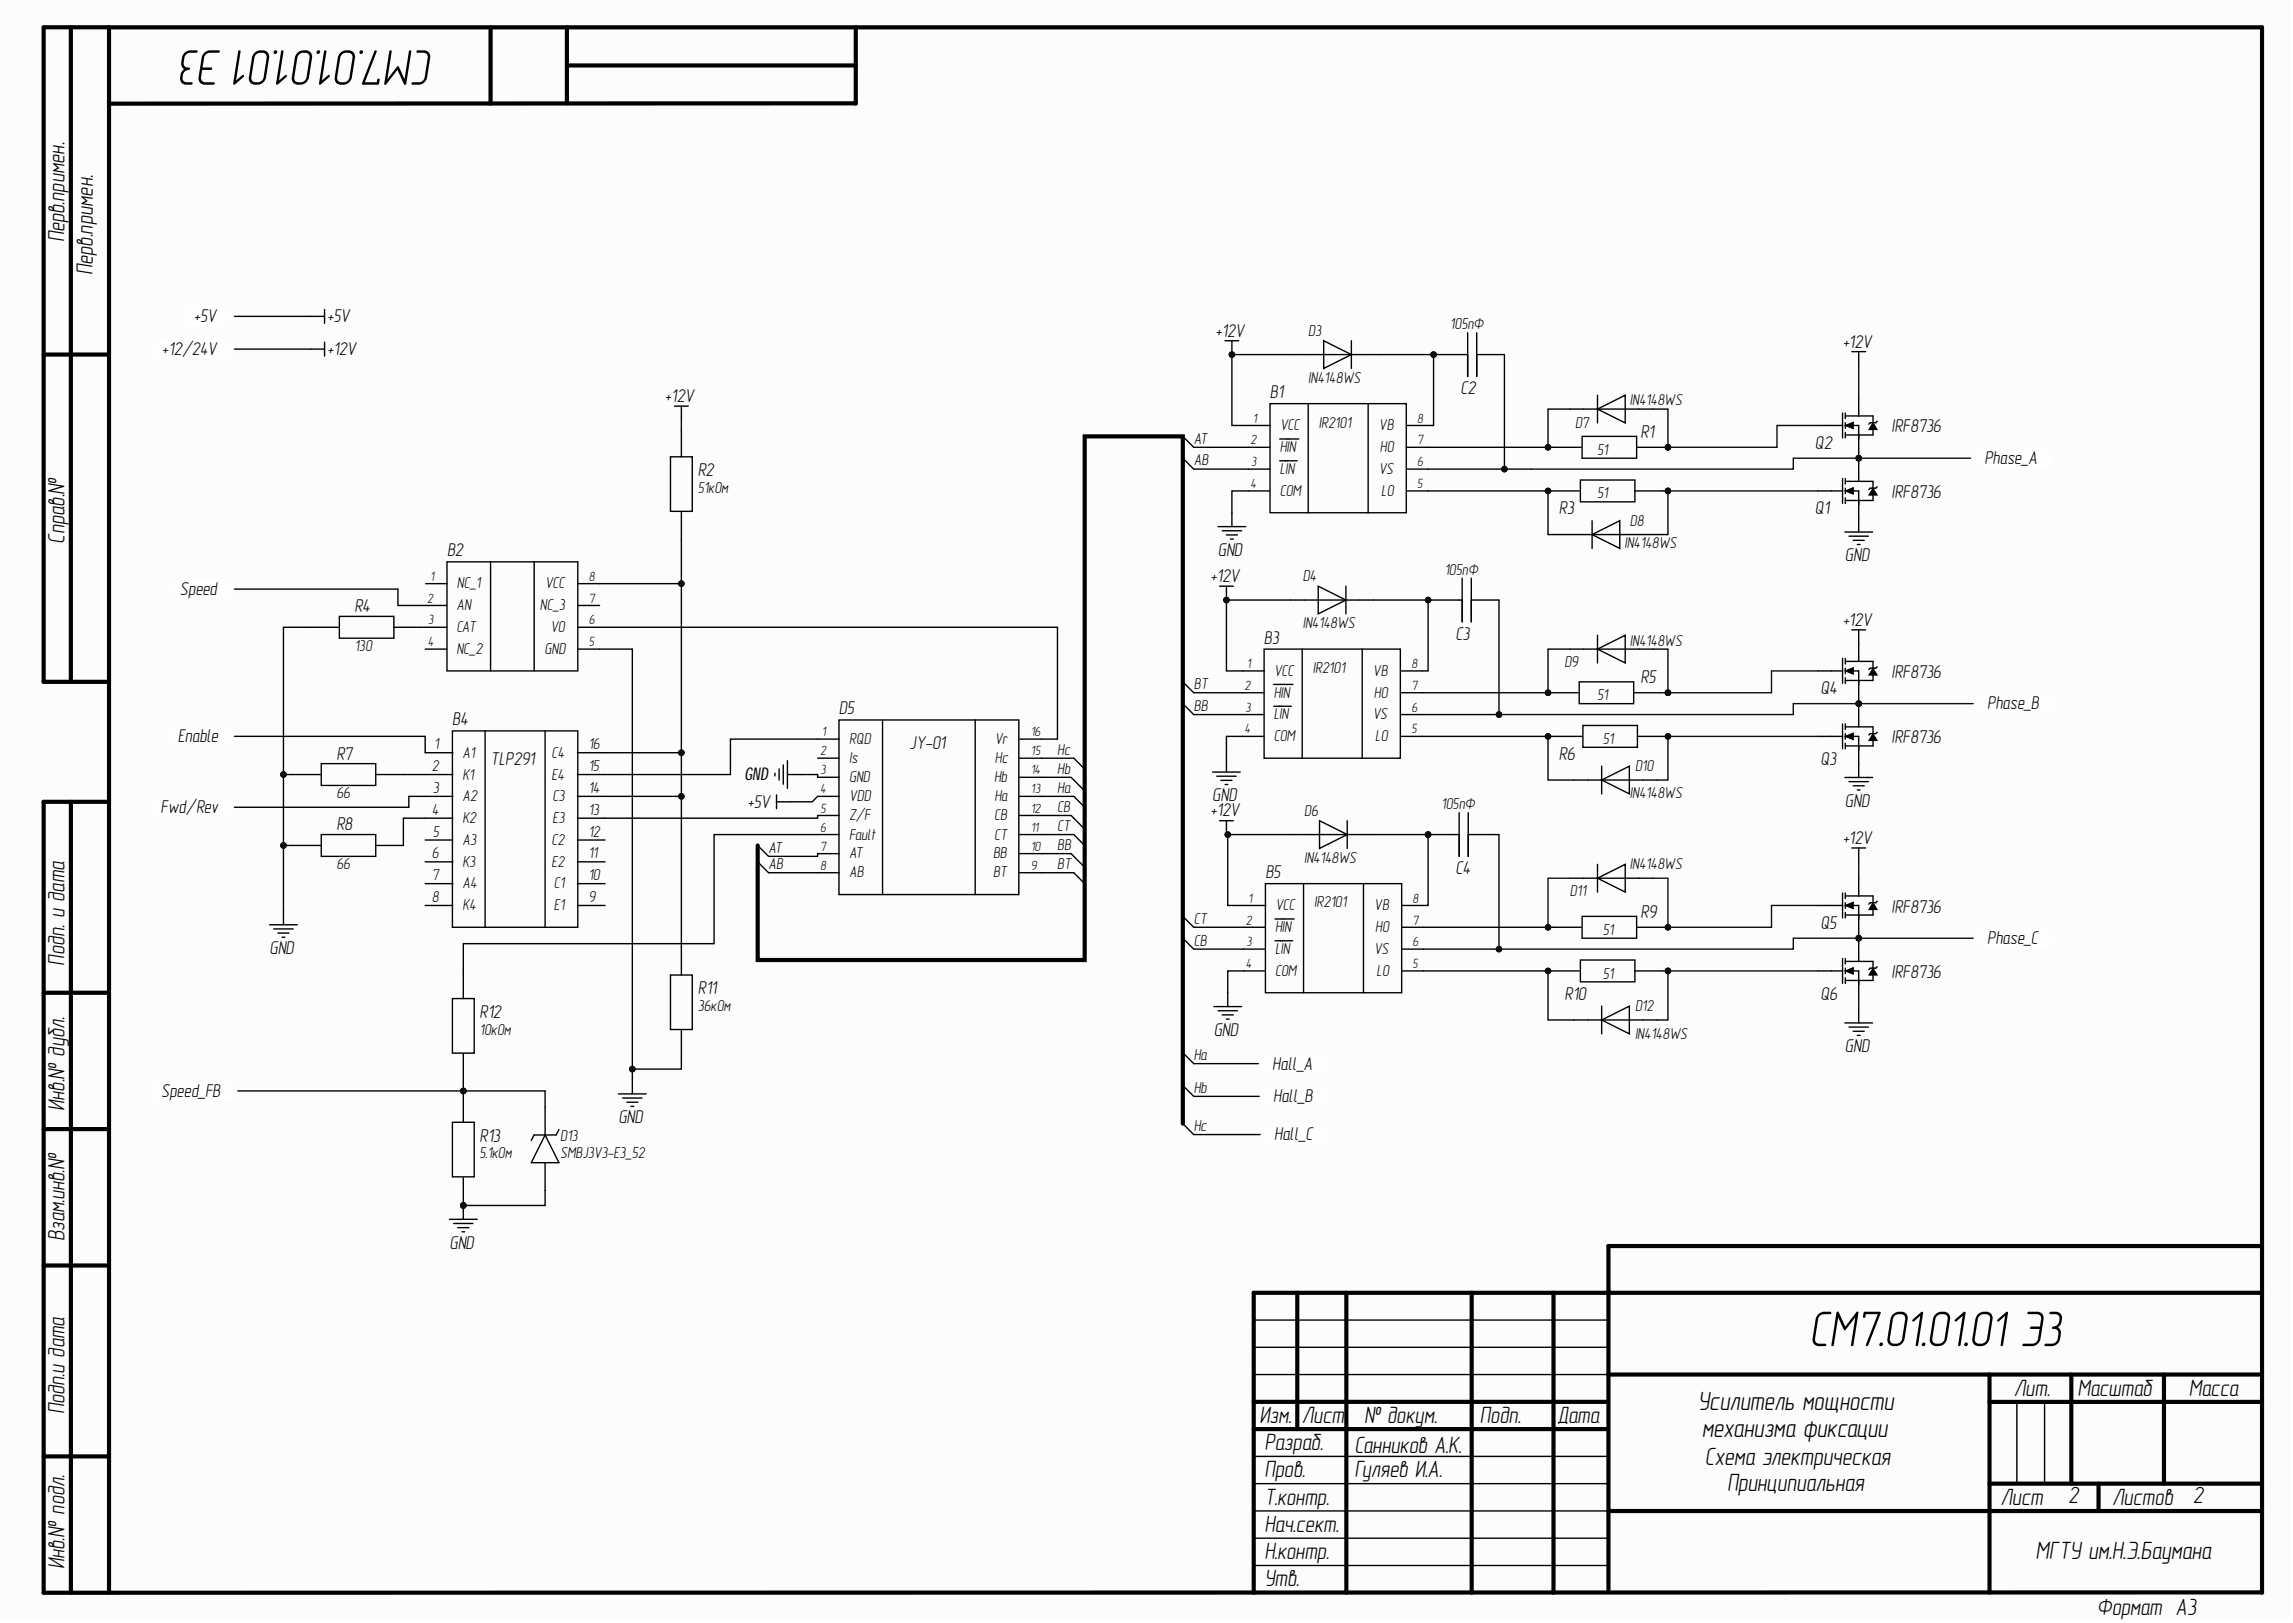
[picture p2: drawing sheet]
<svg xmlns="http://www.w3.org/2000/svg" width="420mm" height="297mm" viewBox="0 0 420 297" stroke-linecap="round" stroke-linejoin="round" font-family="sans-serif">
<defs><g id="words">
<g font-size="9.3">
<text x="79.4" y="9.2" transform="rotate(-180 79.4 9.2)">СМ7.01.01.01 Э3</text>
<text x="331.2" y="246.4">СМ7.01.01.01 Э3</text>
</g>
<g font-size="4.9">
<text x="310.8" y="258">Усилитель мощности</text>
<text x="311.6" y="263">механизма фиксации</text>
</g>
<g font-size="4.6">
<text x="312.1" y="268.2">Схема электрическая</text>
<text x="316.2" y="272.9">Принципиальная</text>
<text x="372.7" y="285.4">МГТУ им.Н.Э.Баумана</text>
</g>
<g font-size="4.4">
<text x="368.7" y="255.4">Лит.</text>
<text x="380.4" y="255.4">Масштаб</text>
<text x="400.7" y="255.4">Масса</text>
<text x="230.6" y="260.4">Изм.</text>
<text x="238.3" y="260.4">Лист</text>
<text x="249.7" y="260.4">№ докум.</text>
<text x="271" y="260.4">Подп.</text>
<text x="285.1" y="260.4">Дата</text>
<text x="231.5" y="265.4">Разраб.</text>
<text x="248" y="265.9">Санников А.К.</text>
<text x="231.5" y="275.4">Т.контр.</text>
<text x="231.5" y="270.4">Пров.</text>
<text x="248" y="270.4">Гуляев И.А.</text>
<text x="366.3" y="275.4">Лист</text>
<text x="378.7" y="275.1">2</text>
<text x="386.7" y="275.4">Листов</text>
<text x="401.5" y="275">2</text>
<text x="231.5" y="280.3">Нач.сект.</text>
<text x="231.5" y="285.3">Н.контр.</text>
<text x="231.5" y="290.3">Утв.</text>
<text x="383.9" y="295.6">Формат A3</text>
</g>
<g font-size="4.3">
<text x="11.8" y="44.4" transform="rotate(-90 11.8 44.4)">Перв.примен.</text>
<text x="17" y="50.4" transform="rotate(-90 17 50.4)">Перв.примен.</text>
<text x="11.8" y="99.5" transform="rotate(-90 11.8 99.5)">Справ.№</text>
<text x="11.8" y="176.7" transform="rotate(-90 11.8 176.7)">Подп. и дата</text>
<text x="11.8" y="203.3" transform="rotate(-90 11.8 203.3)">Инв.№ дубл.</text>
<text x="11.8" y="227.2" transform="rotate(-90 11.8 227.2)">Взам.инв.№</text>
<text x="11.8" y="258.9" transform="rotate(-90 11.8 258.9)">Подп.и дата</text>
<text x="11.8" y="287.2" transform="rotate(-90 11.8 287.2)">Инв.№ подл.</text>
</g>
<g font-size="3.4">
<text x="35.5" y="58.9">+5V</text>
<text x="59.9" y="58.9">+5V</text>
<text x="29.7" y="64.9">+12/24V</text>
<text x="59.9" y="64.9">+12V</text>
<text x="222.5" y="61.6">+12V</text>
<text x="337.4" y="63.6">+12V</text>
<text x="121.7" y="73.6">+12V</text>
<text x="232.5" y="72.9">B1</text>
<text x="267.4" y="72.2">C2</text>
<text x="300.4" y="80.1">R1</text>
<text x="332.3" y="82.1">Q2</text>
<text x="346.3" y="79.1">IRF8736</text>
<text x="127.7" y="87.1">R2</text>
<text x="363.3" y="84.9">Phase_A</text>
<text x="285.4" y="94.1">R3</text>
<text x="332.3" y="94.1">Q1</text>
<text x="346.3" y="91.1">IRF8736</text>
<text x="81.9" y="101.8">B2</text>
<text x="223" y="101.8">GND</text>
<text x="221.6" y="106.6">+12V</text>
<text x="337.8" y="102.7">GND</text>
<text x="33" y="108.9">Speed</text>
<text x="64.9" y="112.1">R4</text>
<text x="231.4" y="117.8">B3</text>
<text x="266.5" y="117.1">C3</text>
<text x="337.4" y="114.5">+12V</text>
<text x="300.4" y="125.1">R5</text>
<text x="346.3" y="124.1">IRF8736</text>
<text x="153.6" y="130.7">D5</text>
<text x="333.3" y="127">Q4</text>
<text x="363.8" y="129.8">Phase_B</text>
<text x="32.5" y="135.8">Enable</text>
<text x="82.8" y="132.8">B4</text>
<text x="166.5" y="137">JY-01</text>
<text x="346.3" y="136.1">IRF8736</text>
<text x="61.6" y="139">R7</text>
<text x="89.8" y="140">TLP291</text>
<text x="285.4" y="139">R6</text>
<text x="333.3" y="140">Q3</text>
<text x="29.4" y="148.7">Fwd/Rev</text>
<text x="136.9" y="147.8">+5V</text>
<text x="221.6" y="149.4">+12V</text>
<text x="221.9" y="146.6">GND</text>
<text x="337.8" y="147.7">GND</text>
<text x="61.6" y="152">R8</text>
<text x="337.4" y="154.5">+12V</text>
<text x="231.7" y="160.8">B5</text>
<text x="266.5" y="160">C4</text>
<text x="300.4" y="167.9">R9</text>
<text x="346.3" y="167">IRF8736</text>
<text x="333.3" y="170">Q5</text>
<text x="363.8" y="172.8">Phase_C</text>
<text x="49.3" y="174.6">GND</text>
<text x="346.3" y="178.9">IRF8736</text>
<text x="127.7" y="182">R11</text>
<text x="286.4" y="183">R10</text>
<text x="333.3" y="183">Q6</text>
<text x="87.8" y="186.3">R12</text>
<text x="222.2" y="189.6">GND</text>
<text x="232.9" y="195.7">Hall_A</text>
<text x="337.8" y="192.5">GND</text>
<text x="29.5" y="200.7">Speed_FB</text>
<text x="233.1" y="201.7">Hall_B</text>
<text x="87.8" y="208.9">R13</text>
<text x="113.2" y="205.5">GND</text>
<text x="233.3" y="208.7">Hall_C</text>
<text x="82.3" y="228.5">GND</text>
</g>
<text font-size="3.3" x="136.3" y="142.8">GND</text>
<g font-size="2.9">
<text x="239.5" y="61.4">D3</text>
<text x="265.5" y="60.3">105пФ</text>
<text x="239.5" y="70.1">IN4148WS</text>
<text x="298.4" y="74.2">IN4148WS</text>
<text x="218.6" y="81.2">AT</text>
<text x="234.3" y="82.7">HIN</text>
<text x="234.4" y="78.8">VCC</text>
<text x="241.5" y="78.3">IR2101</text>
<text x="252.4" y="78.8">VB</text>
<text x="252.6" y="82.7">HO</text>
<text x="288.4" y="78.3">D7</text>
<text x="292.4" y="83.2">51</text>
<text x="218.6" y="85.2">AB</text>
<text x="234.3" y="86.7">LIN</text>
<text x="252.4" y="86.7">VS</text>
<text x="127.7" y="90.2">51кОм</text>
<text x="234.3" y="90.8">COM</text>
<text x="252.9" y="90.8">LO</text>
<text x="292.4" y="91.2">51</text>
<text x="297.4" y="100.2">IN4148WS</text>
<text x="298.4" y="96.2">D8</text>
<text x="83.6" y="107.7">NC_1</text>
<text x="99.8" y="107.7">VCC</text>
<text x="238.5" y="106.4">D4</text>
<text x="264.4" y="105.2">105пФ</text>
<text x="83.6" y="111.7">AN</text>
<text x="98.9" y="111.7">NC_3</text>
<text x="64.9" y="119.2">130</text>
<text x="83.6" y="115.7">CAT</text>
<text x="83.6" y="119.7">NC_2</text>
<text x="99.7" y="119.7">GND</text>
<text x="100.8" y="115.7">VO</text>
<text x="238.5" y="115">IN4148WS</text>
<text x="298.4" y="118.2">IN4148WS</text>
<text x="233.3" y="123.6">VCC</text>
<text x="240.4" y="123.1">IR2101</text>
<text x="251.4" y="123.6">VB</text>
<text x="286.4" y="122.1">D9</text>
<text x="218.6" y="126.2">BT</text>
<text x="218.6" y="130.2">BB</text>
<text x="233.2" y="127.7">HIN</text>
<text x="233.2" y="131.7">LIN</text>
<text x="251.4" y="131.7">VS</text>
<text x="251.5" y="127.7">HO</text>
<text x="292.4" y="128.1">51</text>
<text x="79.5" y="137.2">1</text>
<text x="107.7" y="137.2">16</text>
<text x="155.5" y="136.2">RQD</text>
<text x="182.2" y="136.2">Vr</text>
<text x="233.2" y="135.6">COM</text>
<text x="251.8" y="135.6">LO</text>
<text x="293.4" y="136.2">51</text>
<text x="79.1" y="141.1">2</text>
<text x="84.7" y="138.7">A1</text>
<text x="84.7" y="142.7">K1</text>
<text x="101" y="138.7">C4</text>
<text x="101" y="142.7">E4</text>
<text x="107.7" y="141.1">15</text>
<text x="155.5" y="139.6">Is</text>
<text x="155.5" y="143.2">GND</text>
<text x="182" y="143.2">Hb</text>
<text x="182.2" y="139.6">Hc</text>
<text x="193.6" y="138.1">Hc</text>
<text x="193.6" y="141.7">Hb</text>
<text x="299.3" y="141.1">D10</text>
<text x="61.6" y="146.1">66</text>
<text x="79.1" y="149.1">4</text>
<text x="79.2" y="145.1">3</text>
<text x="84.7" y="146.6">A2</text>
<text x="101.1" y="146.6">C3</text>
<text x="107.7" y="145.1">14</text>
<text x="107.7" y="149.1">13</text>
<text x="155.5" y="146.6">VDD</text>
<text x="182.1" y="146.6">Ha</text>
<text x="193.6" y="145.1">Ha</text>
<text x="193.6" y="148.6">CB</text>
<text x="238.8" y="149.3">D6</text>
<text x="263.9" y="148.1">105пФ</text>
<text x="298.4" y="146.1">IN4148WS</text>
<text x="79.2" y="153.1">5</text>
<text x="84.7" y="150.6">K2</text>
<text x="84.7" y="154.7">A3</text>
<text x="101" y="154.7">C2</text>
<text x="101.1" y="150.6">E3</text>
<text x="107.7" y="153.1">12</text>
<text x="155.5" y="150.1">Z/F</text>
<text x="155.5" y="153.7">Fault</text>
<text x="182" y="150.1">CB</text>
<text x="182" y="153.7">CT</text>
<text x="193.6" y="152.1">CT</text>
<text x="193.6" y="155.6">BB</text>
<text x="61.6" y="159.1">66</text>
<text x="79.1" y="157.1">6</text>
<text x="79.1" y="161.1">7</text>
<text x="84.7" y="158.6">K3</text>
<text x="101" y="158.6">E2</text>
<text x="107.7" y="157.1">11</text>
<text x="107.7" y="161.1">10</text>
<text x="140.7" y="156.1">AT</text>
<text x="140.7" y="159.1">AB</text>
<text x="155.5" y="157.1">AT</text>
<text x="155.5" y="160.6">AB</text>
<text x="181.8" y="157.1">BB</text>
<text x="181.8" y="160.6">BT</text>
<text x="193.6" y="159.1">BT</text>
<text x="238.8" y="158">IN4148WS</text>
<text x="298.4" y="159.1">IN4148WS</text>
<text x="79.1" y="165.1">8</text>
<text x="84.7" y="162.6">A4</text>
<text x="84.7" y="166.6">K4</text>
<text x="101.4" y="162.6">C1</text>
<text x="101.4" y="166.6">E1</text>
<text x="107.7" y="165.1">9</text>
<text x="233.5" y="166.6">VCC</text>
<text x="240.6" y="166.1">IR2101</text>
<text x="251.6" y="166.6">VB</text>
<text x="287.4" y="164">D11</text>
<text x="218.6" y="169.1">CT</text>
<text x="218.6" y="173.1">CB</text>
<text x="233.4" y="170.6">HIN</text>
<text x="251.8" y="170.6">HO</text>
<text x="293.4" y="171.1">51</text>
<text x="233.4" y="174.6">LIN</text>
<text x="233.4" y="178.6">COM</text>
<text x="251.6" y="174.6">VS</text>
<text x="252" y="178.6">LO</text>
<text x="293.4" y="179.1">51</text>
<text x="127.7" y="185.1">36кОм</text>
<text x="299.3" y="185.1">D12</text>
<text x="87.8" y="189.4">10кОм</text>
<text x="299.3" y="190.1">IN4148WS</text>
<text x="218.6" y="194.1">Ha</text>
<text x="218.6" y="200.1">Hb</text>
<text x="102.6" y="208.8">D13</text>
<text x="218.6" y="207">Hc</text>
<text x="87.8" y="212">5.1кОм</text>
<text x="102.6" y="211.9">SMBJ3V3-E3_52</text>
</g>
<g font-size="2.5">
<text x="229.4" y="77.3">1</text>
<text x="259.5" y="77.3">8</text>
<text x="229" y="81.3">2</text>
<text x="259.5" y="81.3">7</text>
<text x="229" y="89.3">4</text>
<text x="229" y="85.4">3</text>
<text x="259.5" y="85.4">6</text>
<text x="259.5" y="89.3">5</text>
<text x="78.7" y="106.3">1</text>
<text x="107.8" y="106.3">8</text>
<text x="78.2" y="110.3">2</text>
<text x="107.8" y="110.3">7</text>
<text x="78.3" y="118.2">4</text>
<text x="78.4" y="114.3">3</text>
<text x="107.8" y="114.3">6</text>
<text x="107.8" y="118.2">5</text>
<text x="228.3" y="122.3">1</text>
<text x="258.4" y="122.3">8</text>
<text x="227.9" y="126.3">2</text>
<text x="228" y="130.2">3</text>
<text x="258.4" y="126.3">7</text>
<text x="258.4" y="130.2">6</text>
<text x="150.5" y="134.7">1</text>
<text x="188.7" y="134.7">16</text>
<text x="227.9" y="134.2">4</text>
<text x="258.4" y="134.2">5</text>
<text x="150.1" y="138.3">2</text>
<text x="150.2" y="141.7">3</text>
<text x="188.7" y="138.3">15</text>
<text x="188.7" y="141.7">14</text>
<text x="150.1" y="145.2">4</text>
<text x="150.2" y="148.7">5</text>
<text x="188.7" y="145.2">13</text>
<text x="188.7" y="148.7">12</text>
<text x="150.1" y="152.2">6</text>
<text x="150.1" y="155.7">7</text>
<text x="188.7" y="152.2">11</text>
<text x="188.7" y="155.7">10</text>
<text x="150.1" y="159.2">8</text>
<text x="188.7" y="159.2">9</text>
<text x="228.5" y="165.2">1</text>
<text x="258.6" y="165.2">8</text>
<text x="228.1" y="169.2">2</text>
<text x="228.2" y="173.2">3</text>
<text x="258.6" y="169.2">7</text>
<text x="258.6" y="173.2">6</text>
<text x="228.1" y="177.1">4</text>
<text x="258.6" y="177.1">5</text>
</g>
</g></defs>
<g fill="#fcfcfc">
<path d="M0 0h419.1v296.5h-419.1z" fill-rule="evenodd"/>
<path d="M0 0h419.1v296.5h-419.1z" fill-rule="evenodd"/>
</g>
<g fill="none" stroke="#000" stroke-width=".76">
<path d="M13 5v119.8M20 5v286.5M89.8 5v14M103.8 5v13.9M103.8 12h52.9M156.7 18.9l-136.7 .1M156.7 5v14M8 64.9h12M20 124.8h-12v-119.8h406.1v286.5M13 146.8v144.7M20 146.7l-12 .1v144.7M8 181.7h12"/>
<path d="M8 206.6h12M8 231.6h12M237.5 236.6v25M246.5 236.6v54.9M269.4 236.6v54.9M284.4 236.6v54.9M414.1 228h-119.6v62.9M414.1 236.6h-184.6v54.9M229.5 256.6h64.9M294.4 251.6h119.7M364.2 251.6v39.9M364.2 256.6h49.9"/>
<path d="M379.2 251.6v19.9M396.2 251.6v19.9M8 266.5h12M229.5 261.6h64.9M294.4 276.5h119.7M364.2 271.5h49.9M384.2 271.5v5M414.1 291.4l-406.1 .1"/>
</g>
<path d="M229.5 251.6h64.9M229.5 241.6h64.9M229.5 246.6h64.9M369.3 256.6v14.9M374.3 256.6v14.9M229.5 271.5h64.9M229.5 276.5h64.9M229.5 266.5h64.9M229.5 286.5h64.9M229.5 281.5h64.9" fill="none" stroke="#000" stroke-width=".25"/>
<path d="M362.6 82.1h11.8l1.8 1.8-1.8 1.7h-11.8l-1.8-1.7z" fill-rule="evenodd" fill="#fefefe"/>
<path d="M362.6 82.1h11.8l1.8 1.8-1.8 1.7h-11.8l-1.8-1.7z" fill="none" stroke="#fefefe" stroke-width=".18"/>
<path d="M363 127h11.7l1.8 1.8-1.8 1.8h-11.7l-1.8-1.8z" fill-rule="evenodd" fill="#fefefe"/>
<path d="M363 127h11.7l1.8 1.8-1.8 1.8h-11.7l-1.8-1.8z" fill="none" stroke="#fefefe" stroke-width=".18"/>
<path d="M363 169.9h11.6l1.8 1.8-1.8 1.8h-11.6l-1.8-1.8z" fill-rule="evenodd" fill="#fefefe"/>
<path d="M363 169.9h11.6l1.8 1.8-1.8 1.8h-11.6l-1.8-1.8z" fill="none" stroke="#fefefe" stroke-width=".18"/>
<path d="M232.2 192.9h9.5l1.8 1.8-1.8 1.7h-9.5l-1.8-1.7z" fill-rule="evenodd" fill="#fefefe"/>
<path d="M232.2 192.9h9.5l1.8 1.8-1.8 1.7h-9.5l-1.8-1.7z" fill="none" stroke="#fefefe" stroke-width=".18"/>
<path d="M232.3 198.9h9.4l1.8 1.8-1.8 1.7h-9.4l-1.8-1.7z" fill-rule="evenodd" fill="#fefefe"/>
<path d="M232.3 198.9h9.4l1.8 1.8-1.8 1.7h-9.4l-1.8-1.7z" fill="none" stroke="#fefefe" stroke-width=".18"/>
<path d="M232.5 205.9h9.2l1.8 1.7-1.8 1.8h-9.2l-1.8-1.8z" fill-rule="evenodd" fill="#fefefe"/>
<path d="M232.5 205.9h9.2l1.8 1.7-1.8 1.8h-9.2l-1.8-1.8z" fill="none" stroke="#fefefe" stroke-width=".18"/>
<path d="M28.7 197.9h13.1l1.7 1.8-1.7 1.7h-13.1l-1.7-1.7z" fill-rule="evenodd" fill="#fefefe"/>
<path d="M28.7 197.9h13.1l1.7 1.8-1.7 1.7h-13.1l-1.7-1.7z" fill="none" stroke="#fefefe" stroke-width=".18"/>
<path d="M28.7 146h12.4l1.8 1.7-1.8 1.8h-12.4l-1.8-1.8z" fill-rule="evenodd" fill="#fefefe"/>
<path d="M28.7 146h12.4l1.8 1.7-1.8 1.8h-12.4l-1.8-1.8z" fill="none" stroke="#fefefe" stroke-width=".18"/>
<path d="M32.2 106h8.9l1.8 1.8-1.8 1.8h-8.9l-1.7-1.8z" fill-rule="evenodd" fill="#fefefe"/>
<path d="M32.2 106h8.9l1.8 1.8-1.8 1.8h-8.9l-1.7-1.8z" fill="none" stroke="#fefefe" stroke-width=".18"/>
<path d="M30 134.8l1.8-1.8h9.3l1.8 1.8-1.8 1.7h-9.3z" fill-rule="evenodd" fill="#fefefe"/>
<path d="M30 134.8l1.8-1.8h9.3l1.8 1.8-1.8 1.7h-9.3z" fill="none" stroke="#fefefe" stroke-width=".18"/>
<path d="M34.7 56.1h6.4l1.8 1.8-1.8 1.8h-6.4l-1.8-1.8z" fill-rule="evenodd" fill="#fefefe"/>
<path d="M34.7 56.1h6.4l1.8 1.8-1.8 1.8h-6.4l-1.8-1.8z" fill="none" stroke="#fefefe" stroke-width=".18"/>
<path d="M28.9 62.1h12.2l1.8 1.8-1.8 1.8h-12.2l-1.7-1.8z" fill-rule="evenodd" fill="#fefefe"/>
<path d="M28.9 62.1h12.2l1.8 1.8-1.8 1.8h-12.2l-1.7-1.8z" fill="none" stroke="#fefefe" stroke-width=".18"/>
<g fill="none" stroke="#000" stroke-width=".25">
<path d="M56.9 57.9h2.5M59.4 56.6v2.6M56.9 63.9h2.5M59.4 62.6v2.6M123.5 74.3h2.5M124.7 74.3v2.6M124.7 78.5v5.1M216.6 79.9l1.9 2M228.6 77.9h4M232.5 73.9h25v19.9h-25zM237.3 64.9h5M239.5 73.9v19.9"/>
<path d="M242.3 62.4l5.1 2.5-5.1 2.5zM242.5 64.9h10M247.4 62.4v5M250.5 73.9v19.9M257.5 77.9h4M263 64.9h5.6M268.7 60.9v8M270.4 64.9h5M270.4 60.9v8M332.8 77.9h4.5M337.3 75.6v4.6M337.8 75.6v1"/>
<path d="M337.8 77.4v1M337.8 79.1v1.1M337.9 77.9h2.4v5M337.9 76.1h5v1.3M340.3 72.9v3.2M342.9 78.6v1h-5M343.7 77.1l-.3 .3h-1l-.2 .2M122.7 83.6h4v10h-4zM124.7 93.8v5M216.6 83.9l1.9 2M223 96.4h5.1M223.8 97.1h3.5"/>
<path d="M224.5 97.9h2.1M225.3 98.7h.5M225.5 93.8v2.6M228.5 81.9h4M228.5 85.9h4M228.5 89.9h4M234.3 80.3h3.5M234.3 84.3h3.2M257.5 81.9h4M257.5 85.9h4M257.5 89.9h4M332.8 89.9h4.5"/>
<path d="M337.3 87.6v4.5M337.8 87.6v1M337.8 89.3v1.1M337.8 91.1v1M337.9 89.9h2.4v4.9M337.9 88.1h5v1.2M340.3 84.9v3.2M342.9 90.6v1h-5M343.7 89.1l-.3 .2h-1l-.2 .3M56.9 114.8h5.1M62.1 112.8h10v4h-10zM72.1 114.8h5.1"/>
<path d="M77.8 110.8h4M77.8 114.8h4M77.8 118.8h4M77.9 106.8h4M81.8 102.8h24v20h-24zM89.8 102.8v20M97.8 102.8v20M105.8 106.8h4M105.8 110.8h4M105.8 114.8h4M105.8 118.8h4M231.4 118.8h25v20h-25z"/>
<path d="M236.3 109.8h5M238.4 118.8v20M241.3 107.3l5.1 2.5-5.1 2.6zM241.5 109.8h10M246.4 107.3v5.1M249.4 118.8v20M262 109.8h5.6M267.7 105.8v8M269.4 109.8h5M269.4 105.8v8M58.8 139.8h10v4h-10zM77.8 137.8h5.1"/>
<path d="M82.8 133.8h23v35.9h-23zM88.8 133.8v35.9M99.8 133.8v35.9M105.7 137.8h5.1M143.4 140v3.5M144.2 139.2v5.1M149.7 135.3h4M149.7 138.8h4M153.6 131.8h32.9v31.9h-32.9zM161.6 131.8v31.9M178.5 131.8v31.9M186.7 135.3h4"/>
<path d="M186.7 138.8h4M196.6 138.8l2 2M216.6 124.8l1.9 2M216.6 128.8l1.9 2M224.5 138.8v2.5M227.4 126.8h4M227.4 130.8h4M227.4 134.8h4M227.5 122.8h4M233.2 125.3h3.5M233.2 129.3h3.2M256.4 122.8h4"/>
<path d="M256.4 126.8h4M256.4 130.8h4M256.4 134.8h4M53.6 141.8h5M53.6 154.7h5M58.8 152.7h10v4h-10zM68.8 141.8h5.1M68.8 154.7h5.1M77.8 145.7h5.1M77.8 141.8h5.1M77.8 149.7h5.1M77.8 153.7h5.1"/>
<path d="M77.8 157.7h5.1M105.7 145.7h5.1M105.7 141.8h5.1M105.7 149.7h5.1M105.7 153.7h5.1M105.7 157.7h5.1M138.7 154.7l2 2M138.7 157.7l2 2M141.9 141.5v.5M142.6 140.7v2.1M144.2 141.8h2.5M149.7 142.3h4"/>
<path d="M149.7 145.7h4M149.7 149.2h4M149.7 152.7h4M149.7 156.2h4M149.7 159.7h4M186.7 142.3h4M186.7 145.7h4M186.7 149.2h4M186.7 152.7h4M186.7 156.2h4M186.7 159.7h4M196.6 159.7l2 2"/>
<path d="M196.6 156.7l2 2M196.6 152.7l2 2M196.6 149.7l2 2M196.6 145.7l2 2M196.6 142.8l2 2M222 141.3h5.1M222.8 142.1h3.5M223.5 142.8h2M224.3 143.6h.5M236.5 152.7h5.1M241.6 150.2l5.1 2.5-5.1 2.6zM241.7 152.7h10"/>
<path d="M246.7 150.2v5.1M49.4 169.3h5M50.1 170h3.6M50.9 170.8h2M51.6 171.5h.5M51.9 166.7v2.6M77.8 161.7h5.1M77.8 165.7h5.1M105.7 161.7h5.1M105.7 165.7h5.1M122.7 178.4h4v10h-4zM124.7 173.4v5.1"/>
<path d="M216.6 167.7l1.9 2M216.6 171.7l1.9 2M227.7 169.7h4M227.7 173.7h4M227.7 177.7h4M227.8 165.7h3.9M231.7 161.7h24.9v20h-24.9zM233.4 168.2h3.5M233.4 172.2h3.3M238.7 161.7v20M249.6 161.7v20M256.6 165.7h4"/>
<path d="M256.6 169.7h4M256.6 173.7h4M256.6 177.7h4M115.8 197.7v2.5M124.7 188.6v5.1M216.6 192.7l1.9 2M216.6 198.7l1.9 2M222.2 184.2h5.1M223 185h3.6M223.8 185.7h2M224.5 186.5h.5M224.8 181.7v2.5"/>
<path d="M113.2 200.2h5.1M114 201h3.5M114.8 201.7h2M115.5 202.5h.5M216.6 205.7l1.9 1.9"/>
</g>
<path d="M337.8 77.9l1.5-.6v1.2zM342.9 77.4l.8 1.2h-1.5zM337.8 89.9l1.5-.7v1.3zM342.9 89.3l.8 1.3h-1.5z" fill="#000"/>
<path d="M337.8 77.9l1.5-.6v1.2zM342.9 77.4l.8 1.2h-1.5zM337.8 89.9l1.5-.7v1.3zM342.9 89.3l.8 1.3h-1.5z" fill="none" stroke="#000" stroke-width=".18"/>
<circle cx="261.5" cy="152.7" r=".51" fill="#0e0e0e"/>
<circle cx="261.5" cy="152.7" r=".51" fill="none" stroke="#0e0e0e" stroke-width=".18"/>
<path d="M261.5 152.7h5.5M268.8 152.7h5.1" fill="none" stroke="#000" stroke-width=".25"/>
<circle cx="261.5" cy="152.7" r=".51" fill="#0e0e0e"/>
<circle cx="261.5" cy="152.7" r=".51" fill="none" stroke="#0e0e0e" stroke-width=".18"/>
<g fill="none" stroke="#000" stroke-width=".25">
<path d="M289.7 79.9h9.9v4h-9.9zM339 64.4h2.6M340.3 64.4v2.5M284.1 89.9h5.1M284.4 81.9h5.1M289.3 87.9h10v3.9h-10zM299.3 89.9h5.1M299.6 81.9h5.1M337.8 97.4h5M338.5 98.1h3.6M339.3 98.9h2M340 99.7h.5"/>
<path d="M340.3 94.8v2.6M223.3 107.3h2.5M224.5 107.3v2.5M283.9 126.8h5M284.6 134.8h5M289.1 124.8h10v4h-10zM289.8 132.8h10v4h-10zM299.1 126.8h5.1M299.8 134.8h5M340.3 139.8v2.5M267.1 148.7v8M268.8 148.7v8"/>
<path d="M337.8 142.3h5M338.5 143.1h3.6M339 155.2h2.6M339.3 143.8h2M340 144.6h.5M340.3 155.2v2.5M284.1 177.7h5.1M284.4 169.7h5.1M289.3 175.7h10v4h-10zM289.7 167.7h9.9v4h-9.9zM299.3 177.7h5.1M299.6 169.7h5.1"/>
<path d="M332.8 165.7h4.5M332.8 177.7h4.5M337.3 163.4v4.6M337.3 175.4v4.6M337.8 163.4v1M337.8 165.2v1M337.8 167v1M337.8 175.4v1M337.8 177.2v1M337.8 179v1M337.9 165.7h2.4v5M337.9 177.7h2.4v5"/>
<path d="M337.9 164h5v1.2M337.9 176h5v1.2M340.3 160.7v3.3M340.3 172.7v3.3M342.9 166.5v1h-5M342.9 178.5v.9h-5M343.7 165l-.3 .2h-1l-.2 .3M343.7 176.9l-.3 .3h-1l-.2 .2"/>
</g>
<path d="M337.8 165.7l1.5-.6v1.2zM337.8 177.7l1.5-.6v1.2zM342.9 165.2l.8 1.3h-1.5zM342.9 177.2l.8 1.3h-1.5z" fill="#000"/>
<path d="M337.8 165.7l1.5-.6v1.2zM337.8 177.7l1.5-.6v1.2zM342.9 165.2l.8 1.3h-1.5zM342.9 177.2l.8 1.3h-1.5z" fill="none" stroke="#000" stroke-width=".18"/>
<circle cx="224.5" cy="109.8" r=".51" fill="#0e0e0e"/>
<circle cx="224.5" cy="109.8" r=".51" fill="none" stroke="#0e0e0e" stroke-width=".18"/>
<path d="M224.3 62.4h2.5M225.5 62.4v2.5" fill="none" stroke="#000" stroke-width=".25"/>
<circle cx="225.5" cy="64.9" r=".51" fill="#0e0e0e"/>
<circle cx="225.5" cy="64.9" r=".51" fill="none" stroke="#0e0e0e" stroke-width=".18"/>
<g fill="none" stroke="#000" stroke-width=".25">
<path d="M287.4 74.9h10M292.5 74.9l5-2.6v5.1zM292.5 72.3v5.1M297.5 74.9h5.1M286.4 97.8h10M291.5 97.8l5.1-2.5v5.1zM291.5 95.3v5.1M296.6 97.8h5M287.4 118.8h10M292.5 118.8l5-2.5v5zM292.5 116.3v5M297.5 118.8h5.1"/>
<path d="M223.3 150.2h2.5M224.5 150.2v2.5M288.2 142.8h9.9M292.5 158.2v5.1M293.2 142.8l5.1-2.6v5.1zM293.2 140.2v5.1M298.3 142.8h5.1M84.8 177.7v5.1M287.4 160.7h10M292.5 160.7l5-2.5v5.1zM297.5 160.7h5.1M82.8 182.8h4v9.9h-4z"/>
<path d="M84.8 192.9v5.1M288.2 186.7h9.9M293.2 186.7l5.1-2.6v5.1zM293.2 184.1v5.1M298.3 186.7h5.1"/>
</g>
<circle cx="84.8" cy="220.6" r=".51" fill="#0e0e0e"/>
<circle cx="84.8" cy="220.6" r=".51" fill="none" stroke="#0e0e0e" stroke-width=".18"/>
<path d="M82.8 205.4h4v10h-4zM84.8 215.6v5" fill="none" stroke="#000" stroke-width=".25"/>
<circle cx="84.8" cy="220.6" r=".51" fill="#0e0e0e"/>
<circle cx="84.8" cy="220.6" r=".51" fill="none" stroke="#0e0e0e" stroke-width=".18"/>
<path d="M84.8 200.3v5.1M82.3 223.2h5.1M83.1 223.9h3.5M83.8 224.7h2M84.6 225.4h.5M84.8 220.6v2.6" fill="none" stroke="#000" stroke-width=".25"/>
<circle cx="84.8" cy="220.6" r=".51" fill="#0e0e0e"/>
<circle cx="84.8" cy="220.6" r=".51" fill="none" stroke="#0e0e0e" stroke-width=".18"/>
<g fill="none" stroke="#000" stroke-width=".25">
<path d="M42.9 107.8h30v3h4.9M339 115.3h2.6M340.3 115.3v5.7M42.9 134.8h34.9v3M332.8 134.8h4.5M332.8 122.8h4.5M337.3 120.5v4.6M337.3 132.5v4.6M337.8 120.5v1M337.8 122.3v1M337.8 124.1v1M337.8 132.5v1"/>
<path d="M337.8 134.3v1M337.8 136v1.1M337.9 122.8h2.4v5M337.9 134.8h2.4v5M337.9 121h5v1.3M337.9 133h5v1.3M340.3 129.8v3.2M342.9 123.6v.9h-5M342.9 135.5v1h-5M343.7 134l-.3 .3h-1l-.2 .2M343.7 122l-.3 .3h-1l-.2 .2M51.9 141.8h1.7"/>
<path d="M73.9 141.8h3.9M77.8 149.7h-3.9v5M77.8 145.7h-2.9v2h-32M142.2 145.5v2.5M142.2 146.7h2.5M337.8 187.2h5M338.5 188h3.6M339.3 188.7h2M340 189.5h.5M340.3 184.7v2.5M99.8 202.7v5M99.8 212.8v5.1"/>
<path d="M99.8 207.7l2.5 5.1h-5zM102.3 206.7l-.5 1h-4l-.5 1"/>
</g>
<path d="M337.8 134.8l1.5-.6v1.2zM337.8 122.8l1.5-.6v1.2zM342.9 134.3l.8 1.2h-1.5zM342.9 122.3l.8 1.3h-1.5z" fill="#000"/>
<path d="M337.8 134.8l1.5-.6v1.2zM337.8 122.8l1.5-.6v1.2zM342.9 134.3l.8 1.2h-1.5zM342.9 122.3l.8 1.3h-1.5z" fill="none" stroke="#000" stroke-width=".18"/>
<circle cx="51.9" cy="141.8" r=".51" fill="#0e0e0e"/>
<circle cx="51.9" cy="141.8" r=".51" fill="none" stroke="#0e0e0e" stroke-width=".18"/>
<path d="M51.9 154.7h1.7" fill="none" stroke="#000" stroke-width=".25"/>
<circle cx="51.9" cy="154.7" r=".51" fill="#0e0e0e"/>
<circle cx="51.9" cy="154.7" r=".51" fill="none" stroke="#0e0e0e" stroke-width=".18"/>
<path d="M42.9 57.9h14M42.9 63.9h14M124.7 98.8v8h-14.9" fill="none" stroke="#000" stroke-width=".25"/>
<circle cx="124.7" cy="106.8" r=".51" fill="#0e0e0e"/>
<circle cx="124.7" cy="106.8" r=".51" fill="none" stroke="#0e0e0e" stroke-width=".18"/>
<path d="M124.7 106.8v66.6" fill="none" stroke="#000" stroke-width=".25"/>
<circle cx="124.7" cy="145.7" r=".51" fill="#0e0e0e"/>
<circle cx="124.7" cy="145.7" r=".51" fill="none" stroke="#0e0e0e" stroke-width=".18"/>
<circle cx="124.7" cy="137.8" r=".51" fill="#0e0e0e"/>
<circle cx="124.7" cy="137.8" r=".51" fill="none" stroke="#0e0e0e" stroke-width=".18"/>
<circle cx="124.7" cy="106.8" r=".51" fill="#0e0e0e"/>
<circle cx="124.7" cy="106.8" r=".51" fill="none" stroke="#0e0e0e" stroke-width=".18"/>
<path d="M109.8 118.8h6v78.9" fill="none" stroke="#000" stroke-width=".25"/>
<circle cx="115.8" cy="195.7" r=".51" fill="#0e0e0e"/>
<circle cx="115.8" cy="195.7" r=".51" fill="none" stroke="#0e0e0e" stroke-width=".18"/>
<path d="M124.7 193.7v2h-8.9" fill="none" stroke="#000" stroke-width=".25"/>
<circle cx="115.8" cy="195.7" r=".51" fill="#0e0e0e"/>
<circle cx="115.8" cy="195.7" r=".51" fill="none" stroke="#0e0e0e" stroke-width=".18"/>
<path d="M110.8 137.8h13.9" fill="none" stroke="#000" stroke-width=".25"/>
<circle cx="124.7" cy="137.8" r=".51" fill="#0e0e0e"/>
<circle cx="124.7" cy="137.8" r=".51" fill="none" stroke="#0e0e0e" stroke-width=".18"/>
<path d="M110.8 145.7h13.9" fill="none" stroke="#000" stroke-width=".25"/>
<circle cx="124.7" cy="145.7" r=".51" fill="#0e0e0e"/>
<circle cx="124.7" cy="145.7" r=".51" fill="none" stroke="#0e0e0e" stroke-width=".18"/>
<g fill="none" stroke="#000" stroke-width=".25">
<path d="M237.3 64.9h-11.8v13h3.1M218.5 81.9h10M218.5 85.9h10M109.8 114.8h83.8v20.5h-2.9M149.7 135.3h-16v6.5h-22.9M190.7 138.8h5.9M140.7 159.7h9M146.7 141.8h3v.5M149.7 149.2v.5h-38.9M149.7 156.2v.5h-9M190.7 142.3h5.4l.5 .5M190.7 149.2h5.4l.5 .5"/>
<path d="M190.7 156.2h5.4l.5 .5M190.7 152.7h5.9M190.7 145.7h5.9M190.7 159.7h5.9M218.5 194.7h11.9M218.5 200.7h12M218.5 207.6h12.2"/>
</g>
<circle cx="225.5" cy="64.9" r=".51" fill="#0e0e0e"/>
<circle cx="225.5" cy="64.9" r=".51" fill="none" stroke="#0e0e0e" stroke-width=".18"/>
<path d="M252.5 64.9h10v13h-1" fill="none" stroke="#000" stroke-width=".25"/>
<circle cx="262.5" cy="64.9" r=".51" fill="#0e0e0e"/>
<circle cx="262.5" cy="64.9" r=".51" fill="none" stroke="#0e0e0e" stroke-width=".18"/>
<path d="M228.5 89.9h-3v3.9M236.3 109.8h-11.8v13h3M227.4 134.8h-2.9v4" fill="none" stroke="#000" stroke-width=".25"/>
<circle cx="224.5" cy="109.8" r=".51" fill="#0e0e0e"/>
<circle cx="224.5" cy="109.8" r=".51" fill="none" stroke="#0e0e0e" stroke-width=".18"/>
<path d="M251.5 109.8h10v13h-1.1" fill="none" stroke="#000" stroke-width=".25"/>
<circle cx="261.5" cy="109.8" r=".51" fill="#0e0e0e"/>
<circle cx="261.5" cy="109.8" r=".51" fill="none" stroke="#0e0e0e" stroke-width=".18"/>
<path d="M251.7 152.7h9.8v13h-.9M227.7 177.7h-2.9v4" fill="none" stroke="#000" stroke-width=".25"/>
<circle cx="261.5" cy="152.7" r=".51" fill="#0e0e0e"/>
<circle cx="261.5" cy="152.7" r=".51" fill="none" stroke="#0e0e0e" stroke-width=".18"/>
<path d="M262.5 64.9h.5M218.5 130.8h8.9M218.5 126.8h8.9M218.5 169.7h9.2M218.5 173.7h9.2" fill="none" stroke="#000" stroke-width=".25"/>
<circle cx="262.5" cy="64.9" r=".51" fill="#0e0e0e"/>
<circle cx="262.5" cy="64.9" r=".51" fill="none" stroke="#0e0e0e" stroke-width=".18"/>
<path d="M261.5 109.8h.5" fill="none" stroke="#000" stroke-width=".25"/>
<circle cx="261.5" cy="109.8" r=".51" fill="#0e0e0e"/>
<circle cx="261.5" cy="109.8" r=".51" fill="none" stroke="#0e0e0e" stroke-width=".18"/>
<path d="M274.4 109.8v21h-14" fill="none" stroke="#000" stroke-width=".25"/>
<circle cx="274.4" cy="130.8" r=".51" fill="#0e0e0e"/>
<circle cx="274.4" cy="130.8" r=".51" fill="none" stroke="#0e0e0e" stroke-width=".18"/>
<path d="M273.9 152.7h.5v21h-13.8" fill="none" stroke="#000" stroke-width=".25"/>
<circle cx="274.4" cy="173.7" r=".51" fill="#0e0e0e"/>
<circle cx="274.4" cy="173.7" r=".51" fill="none" stroke="#0e0e0e" stroke-width=".18"/>
<path d="M261.5 81.9h22.9" fill="none" stroke="#000" stroke-width=".25"/>
<circle cx="283.4" cy="81.9" r=".51" fill="#0e0e0e"/>
<circle cx="283.4" cy="81.9" r=".51" fill="none" stroke="#0e0e0e" stroke-width=".18"/>
<path d="M260.4 126.8h23.5" fill="none" stroke="#000" stroke-width=".25"/>
<circle cx="283.4" cy="126.8" r=".51" fill="#0e0e0e"/>
<circle cx="283.4" cy="126.8" r=".51" fill="none" stroke="#0e0e0e" stroke-width=".18"/>
<path d="M260.4 134.8h24.2" fill="none" stroke="#000" stroke-width=".25"/>
<circle cx="283.4" cy="134.8" r=".51" fill="#0e0e0e"/>
<circle cx="283.4" cy="134.8" r=".51" fill="none" stroke="#0e0e0e" stroke-width=".18"/>
<path d="M260.6 169.7h23.8" fill="none" stroke="#000" stroke-width=".25"/>
<circle cx="283.4" cy="169.7" r=".51" fill="#0e0e0e"/>
<circle cx="283.4" cy="169.7" r=".51" fill="none" stroke="#0e0e0e" stroke-width=".18"/>
<path d="M302.6 74.9h2.8v7" fill="none" stroke="#000" stroke-width=".25"/>
<circle cx="305.4" cy="81.9" r=".51" fill="#0e0e0e"/>
<circle cx="305.4" cy="81.9" r=".51" fill="none" stroke="#0e0e0e" stroke-width=".18"/>
<path d="M305.4 89.9v7.9h-3.8" fill="none" stroke="#000" stroke-width=".25"/>
<circle cx="305.4" cy="89.8" r=".51" fill="#0e0e0e"/>
<circle cx="305.4" cy="89.8" r=".51" fill="none" stroke="#0e0e0e" stroke-width=".18"/>
<path d="M302.6 118.8h2.8v8" fill="none" stroke="#000" stroke-width=".25"/>
<circle cx="305.4" cy="126.8" r=".51" fill="#0e0e0e"/>
<circle cx="305.4" cy="126.8" r=".51" fill="none" stroke="#0e0e0e" stroke-width=".18"/>
<path d="M287.4 74.9h-4v7" fill="none" stroke="#000" stroke-width=".25"/>
<circle cx="283.4" cy="81.9" r=".51" fill="#0e0e0e"/>
<circle cx="283.4" cy="81.9" r=".51" fill="none" stroke="#0e0e0e" stroke-width=".18"/>
<path d="M287.4 118.8h-4v8" fill="none" stroke="#000" stroke-width=".25"/>
<circle cx="283.4" cy="126.8" r=".51" fill="#0e0e0e"/>
<circle cx="283.4" cy="126.8" r=".51" fill="none" stroke="#0e0e0e" stroke-width=".18"/>
<path d="M283.4 134.8v8h4.8" fill="none" stroke="#000" stroke-width=".25"/>
<circle cx="283.4" cy="134.8" r=".51" fill="#0e0e0e"/>
<circle cx="283.4" cy="134.8" r=".51" fill="none" stroke="#0e0e0e" stroke-width=".18"/>
<path d="M305.4 134.8v8h-2" fill="none" stroke="#000" stroke-width=".25"/>
<circle cx="305.4" cy="134.8" r=".51" fill="#0e0e0e"/>
<circle cx="305.4" cy="134.8" r=".51" fill="none" stroke="#0e0e0e" stroke-width=".18"/>
<path d="M305.4 177.7v9h-2" fill="none" stroke="#000" stroke-width=".25"/>
<circle cx="305.4" cy="177.7" r=".51" fill="#0e0e0e"/>
<circle cx="305.4" cy="177.7" r=".51" fill="none" stroke="#0e0e0e" stroke-width=".18"/>
<path d="M283.4 89.9v7.9h3" fill="none" stroke="#000" stroke-width=".25"/>
<circle cx="283.4" cy="89.8" r=".51" fill="#0e0e0e"/>
<circle cx="283.4" cy="89.8" r=".51" fill="none" stroke="#0e0e0e" stroke-width=".18"/>
<path d="M149.7 152.7h-19v20h-45.9v5M84.8 198v2.3" fill="none" stroke="#000" stroke-width=".25"/>
<circle cx="84.8" cy="199.7" r=".51" fill="#0e0e0e"/>
<circle cx="84.8" cy="199.7" r=".51" fill="none" stroke="#0e0e0e" stroke-width=".18"/>
<path d="M43.5 199.7h41.3" fill="none" stroke="#000" stroke-width=".25"/>
<circle cx="84.8" cy="199.7" r=".51" fill="#0e0e0e"/>
<circle cx="84.8" cy="199.7" r=".51" fill="none" stroke="#0e0e0e" stroke-width=".18"/>
<path d="M84.8 199.7h15v3" fill="none" stroke="#000" stroke-width=".25"/>
<circle cx="84.8" cy="199.7" r=".51" fill="#0e0e0e"/>
<circle cx="84.8" cy="199.7" r=".51" fill="none" stroke="#0e0e0e" stroke-width=".18"/>
<path d="M99.8 217.9v2.7h-15" fill="none" stroke="#000" stroke-width=".25"/>
<circle cx="84.8" cy="220.6" r=".51" fill="#0e0e0e"/>
<circle cx="84.8" cy="220.6" r=".51" fill="none" stroke="#0e0e0e" stroke-width=".18"/>
<path d="M124.7 76.9v1.6M77.2 114.8h.6" fill="none" stroke="#0e0e0e" stroke-width=".25"/>
<path d="M56.9 114.8h-5v51.9" fill="none" stroke="#000" stroke-width=".25"/>
<circle cx="51.9" cy="154.7" r=".51" fill="#0e0e0e"/>
<circle cx="51.9" cy="154.7" r=".51" fill="none" stroke="#0e0e0e" stroke-width=".18"/>
<circle cx="51.9" cy="141.8" r=".51" fill="#0e0e0e"/>
<circle cx="51.9" cy="141.8" r=".51" fill="none" stroke="#0e0e0e" stroke-width=".18"/>
<path d="M304.4 89.9h1M149.7 145.7l-1 1h-4" fill="none" stroke="#000" stroke-width=".25"/>
<circle cx="305.4" cy="89.8" r=".51" fill="#0e0e0e"/>
<circle cx="305.4" cy="89.8" r=".51" fill="none" stroke="#0e0e0e" stroke-width=".18"/>
<path d="M340.3 66.9v6M340.3 82.9v2" fill="none" stroke="#0e0e0e" stroke-width=".25"/>
<circle cx="340.3" cy="83.9" r=".51" fill="#0e0e0e"/>
<circle cx="340.3" cy="83.9" r=".51" fill="none" stroke="#0e0e0e" stroke-width=".18"/>
<path d="M340.3 83.9h20.5" fill="none" stroke="#0e0e0e" stroke-width=".25"/>
<circle cx="340.3" cy="83.9" r=".51" fill="#0e0e0e"/>
<circle cx="340.3" cy="83.9" r=".51" fill="none" stroke="#0e0e0e" stroke-width=".18"/>
<path d="M304.7 81.9h.7" fill="none" stroke="#0e0e0e" stroke-width=".25"/>
<circle cx="305.4" cy="81.9" r=".51" fill="#0e0e0e"/>
<circle cx="305.4" cy="81.9" r=".51" fill="none" stroke="#0e0e0e" stroke-width=".18"/>
<path d="M332.8 77.9h-7.5v4h-19.9" fill="none" stroke="#0e0e0e" stroke-width=".25"/>
<circle cx="305.4" cy="81.9" r=".51" fill="#0e0e0e"/>
<circle cx="305.4" cy="81.9" r=".51" fill="none" stroke="#0e0e0e" stroke-width=".18"/>
<path d="M340.3 83.9h-12v2h-47.9" fill="none" stroke="#0e0e0e" stroke-width=".25"/>
<circle cx="340.3" cy="83.9" r=".51" fill="#0e0e0e"/>
<circle cx="340.3" cy="83.9" r=".51" fill="none" stroke="#0e0e0e" stroke-width=".18"/>
<path d="M261.5 89.9h22.6" fill="none" stroke="#000" stroke-width=".25"/>
<circle cx="283.4" cy="89.8" r=".51" fill="#0e0e0e"/>
<circle cx="283.4" cy="89.8" r=".51" fill="none" stroke="#0e0e0e" stroke-width=".18"/>
<path d="M261.5 85.9h18.9" fill="none" stroke="#000" stroke-width=".25"/>
<circle cx="275.4" cy="85.9" r=".51" fill="#0e0e0e"/>
<circle cx="275.4" cy="85.9" r=".51" fill="none" stroke="#0e0e0e" stroke-width=".18"/>
<path d="M275.4 64.9v21" fill="none" stroke="#000" stroke-width=".25"/>
<circle cx="275.4" cy="85.9" r=".51" fill="#0e0e0e"/>
<circle cx="275.4" cy="85.9" r=".51" fill="none" stroke="#0e0e0e" stroke-width=".18"/>
<path d="M305.4 89.9h27.4" fill="none" stroke="#0e0e0e" stroke-width=".25"/>
<circle cx="305.4" cy="89.8" r=".51" fill="#0e0e0e"/>
<circle cx="305.4" cy="89.8" r=".51" fill="none" stroke="#0e0e0e" stroke-width=".18"/>
<path d="M304.8 134.8h28" fill="none" stroke="#0e0e0e" stroke-width=".25"/>
<circle cx="305.4" cy="134.8" r=".51" fill="#0e0e0e"/>
<circle cx="305.4" cy="134.8" r=".51" fill="none" stroke="#0e0e0e" stroke-width=".18"/>
<path d="M224.5 152.7h12" fill="none" stroke="#000" stroke-width=".25"/>
<circle cx="224.8" cy="152.7" r=".51" fill="#0e0e0e"/>
<circle cx="224.8" cy="152.7" r=".51" fill="none" stroke="#0e0e0e" stroke-width=".18"/>
<path d="M224.8 152.7v13h3" fill="none" stroke="#000" stroke-width=".25"/>
<circle cx="224.8" cy="152.7" r=".51" fill="#0e0e0e"/>
<circle cx="224.8" cy="152.7" r=".51" fill="none" stroke="#0e0e0e" stroke-width=".18"/>
<path d="M304.2 126.8h1.2" fill="none" stroke="#0e0e0e" stroke-width=".25"/>
<circle cx="305.4" cy="126.8" r=".51" fill="#0e0e0e"/>
<circle cx="305.4" cy="126.8" r=".51" fill="none" stroke="#0e0e0e" stroke-width=".18"/>
<path d="M340.3 128.8h-12v2h-53.9" fill="none" stroke="#0e0e0e" stroke-width=".25"/>
<circle cx="274.4" cy="130.8" r=".51" fill="#0e0e0e"/>
<circle cx="274.4" cy="130.8" r=".51" fill="none" stroke="#0e0e0e" stroke-width=".18"/>
<circle cx="340.3" cy="128.8" r=".51" fill="#0e0e0e"/>
<circle cx="340.3" cy="128.8" r=".51" fill="none" stroke="#0e0e0e" stroke-width=".18"/>
<path d="M324.3 122.8v4h-18.9" fill="none" stroke="#0e0e0e" stroke-width=".25"/>
<circle cx="305.4" cy="126.8" r=".51" fill="#0e0e0e"/>
<circle cx="305.4" cy="126.8" r=".51" fill="none" stroke="#0e0e0e" stroke-width=".18"/>
<path d="M324.3 122.8h8.5M340.3 127.8v2" fill="none" stroke="#0e0e0e" stroke-width=".25"/>
<circle cx="340.3" cy="128.8" r=".51" fill="#0e0e0e"/>
<circle cx="340.3" cy="128.8" r=".51" fill="none" stroke="#0e0e0e" stroke-width=".18"/>
<path d="M340.3 128.8h20.9" fill="none" stroke="#0e0e0e" stroke-width=".25"/>
<circle cx="340.3" cy="128.8" r=".51" fill="#0e0e0e"/>
<circle cx="340.3" cy="128.8" r=".51" fill="none" stroke="#0e0e0e" stroke-width=".18"/>
<path d="M287.4 160.7h-4v9" fill="none" stroke="#0e0e0e" stroke-width=".25"/>
<circle cx="283.4" cy="169.7" r=".51" fill="#0e0e0e"/>
<circle cx="283.4" cy="169.7" r=".51" fill="none" stroke="#0e0e0e" stroke-width=".18"/>
<path d="M302.6 160.7h2.8v9" fill="none" stroke="#0e0e0e" stroke-width=".25"/>
<circle cx="305.4" cy="169.7" r=".51" fill="#0e0e0e"/>
<circle cx="305.4" cy="169.7" r=".51" fill="none" stroke="#0e0e0e" stroke-width=".18"/>
<path d="M304.4 177.7h1" fill="none" stroke="#0e0e0e" stroke-width=".25"/>
<circle cx="305.4" cy="177.7" r=".51" fill="#0e0e0e"/>
<circle cx="305.4" cy="177.7" r=".51" fill="none" stroke="#0e0e0e" stroke-width=".18"/>
<path d="M260.6 177.7h23.5" fill="none" stroke="#000" stroke-width=".25"/>
<circle cx="283.4" cy="177.7" r=".51" fill="#0e0e0e"/>
<circle cx="283.4" cy="177.7" r=".51" fill="none" stroke="#0e0e0e" stroke-width=".18"/>
<path d="M283.4 177.7v9h4.8" fill="none" stroke="#000" stroke-width=".25"/>
<circle cx="283.4" cy="177.7" r=".51" fill="#0e0e0e"/>
<circle cx="283.4" cy="177.7" r=".51" fill="none" stroke="#0e0e0e" stroke-width=".18"/>
<path d="M340.3 157.7v3M332.8 165.7h-8.5v4h-19.6M340.3 182.7v2" fill="none" stroke="#0e0e0e" stroke-width=".25"/>
<circle cx="305.4" cy="169.7" r=".51" fill="#0e0e0e"/>
<circle cx="305.4" cy="169.7" r=".51" fill="none" stroke="#0e0e0e" stroke-width=".18"/>
<path d="M305.4 177.7h27.4" fill="none" stroke="#0e0e0e" stroke-width=".25"/>
<circle cx="305.4" cy="177.7" r=".51" fill="#0e0e0e"/>
<circle cx="305.4" cy="177.7" r=".51" fill="none" stroke="#0e0e0e" stroke-width=".18"/>
<path d="M340.3 170.7v2" fill="none" stroke="#0e0e0e" stroke-width=".25"/>
<circle cx="340.3" cy="171.7" r=".51" fill="#0e0e0e"/>
<circle cx="340.3" cy="171.7" r=".51" fill="none" stroke="#0e0e0e" stroke-width=".18"/>
<path d="M340.3 171.7h-12v2h-53.9" fill="none" stroke="#0e0e0e" stroke-width=".25"/>
<circle cx="340.3" cy="171.7" r=".51" fill="#0e0e0e"/>
<circle cx="340.3" cy="171.7" r=".51" fill="none" stroke="#0e0e0e" stroke-width=".18"/>
<circle cx="274.4" cy="173.7" r=".51" fill="#0e0e0e"/>
<circle cx="274.4" cy="173.7" r=".51" fill="none" stroke="#0e0e0e" stroke-width=".18"/>
<path d="M138.7 154.7v21h59.9v-95.8h18v125.8" fill="none" stroke="#000" stroke-width=".76"/>
<path d="M340.3 171.7h20.9" fill="none" stroke="#0e0e0e" stroke-width=".25"/>
<circle cx="340.3" cy="171.7" r=".51" fill="#0e0e0e"/>
<circle cx="340.3" cy="171.7" r=".51" fill="none" stroke="#0e0e0e" stroke-width=".18"/>
<use href="#words"/>
</svg>
